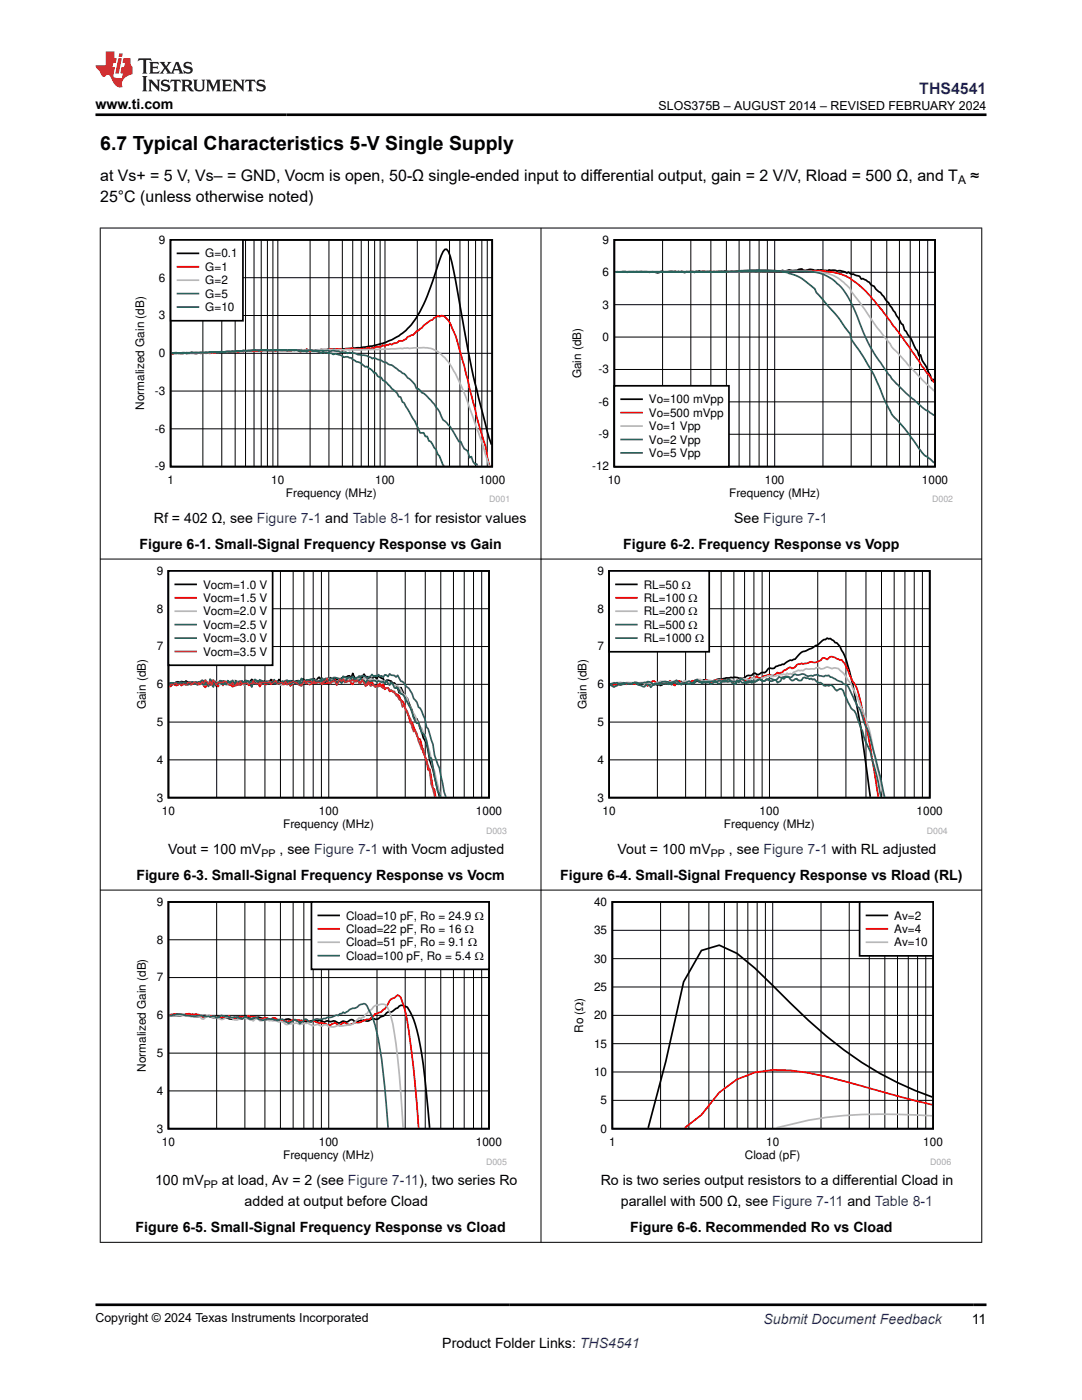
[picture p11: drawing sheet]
<svg xmlns="http://www.w3.org/2000/svg" width="216mm" height="279mm" viewBox="0 0 216 279" stroke-linecap="round" stroke-linejoin="round" font-family="sans-serif">
<defs><g id="words">
<text font-size="3.9" x="20" y="29.9">6.7 Typical Characteristics 5-V Single Supply</text>
<text font-size="3.2" fill="#00f" x="183.4" y="18.7">THS4541</text>
<g font-size="3.2">
<text x="20" y="40.3">25°C (unless otherwise noted)</text>
<text x="20" y="36.1">at Vs+ = 5 V, Vs– = GND, Vocm is open, 50-Ω single-ended input to differential output, gain = 2 V/V, Rload = 500 Ω, and T</text>
<text x="193.6" y="36.1">≈</text>
</g>
<g font-size="2.8">
<text x="19" y="21.8">www.ti.com</text>
<text x="27.8" y="109.6">Figure 6-1. Small-Signal Frequency Response vs Gain</text>
<text x="124.3" y="109.6">Figure 6-2. Frequency Response vs Vopp</text>
<text x="33.6" y="170.4">Vout = 100 mV</text>
<text x="55.8" y="170.4">, see Figure 7-1 with Vocm adjusted</text>
<text x="123.2" y="170.4">Vout = 100 mV</text>
<text x="145.4" y="170.4">, see Figure 7-1 with RL adjusted</text>
<text x="27.2" y="175.6">Figure 6-3. Small-Signal Frequency Response vs Vocm</text>
<text x="111.8" y="175.6">Figure 6-4. Small-Signal Frequency Response vs Rload (RL)</text>
<text x="31" y="236.5">100 mV</text>
<text x="44.3" y="236.5">at load, Av = 2 (see Figure 7-11), two series Ro</text>
<text x="119.9" y="236.5">Ro is two series output resistors to a differential Cload in</text>
<text x="27" y="245.9">Figure 6-5. Small-Signal Frequency Response vs Cload</text>
<text x="48.8" y="240.7">added at output before Cload</text>
<text x="123.9" y="240.7">parallel with 500 Ω, see Figure 7-11 and Table 8-1</text>
<text x="125.7" y="245.9">Figure 6-6. Recommended Ro vs Cload</text>
<text x="88.3" y="269">Product Folder Links: THS4541</text>
<text x="193.9" y="264.2">11</text>
</g>
<g font-size="2.8" fill="#fff">
<text x="29.1" y="104.4">. Rf = 402 Ω, see Figure 7-1 and Table 8-1 for resistor values</text>
<text x="144.9" y="104.4">. See Figure 7-1</text>
</g>
<text font-size="2.8" fill="#00f" x="152.4" y="264.2">Submit Document Feedback</text>
<g font-size="2.5">
<text x="131.4" y="21.9">SLOS375B – AUGUST 2014 – REVISED FEBRUARY 2024</text>
<text x="19" y="263.9">Copyright © 2024 Texas Instruments Incorporated</text>
</g>
<text font-size="2.4" x="191.2" y="36.7">A</text>
<g font-size="2.3">
<text x="31.7" y="48.7">9</text>
<text x="41" y="51.4">G=0.1</text>
<text x="120.2" y="48.7">9</text>
<text x="31.7" y="56.2">6</text>
<text x="41" y="54.1">G=1</text>
<text x="41" y="56.7">G=2</text>
<text x="41" y="59.4">G=5</text>
<text x="120.2" y="55.1">6</text>
<text x="31.7" y="63.7">3</text>
<text x="41" y="62.1">G=10</text>
<text x="120.2" y="61.6">3</text>
<text x="31.7" y="71.3">0</text>
<text x="120.2" y="68">0</text>
<text x="116" y="75.5" transform="rotate(-90 116 75.5)">Gain (dB)</text>
<text x="119.4" y="74.5">-3</text>
<text x="28.7" y="81.8" transform="rotate(-90 28.7 81.8)">Normalized Gain (dB)</text>
<text x="30.9" y="78.8">-3</text>
<text x="119.4" y="81">-6</text>
<text x="129.5" y="80.5">Vo=100 mVpp</text>
<text x="129.5" y="83.2">Vo=500 mVpp</text>
<text x="30.9" y="86.3">-6</text>
<text x="119.4" y="87.4">-9</text>
<text x="129.5" y="85.9">Vo=1 Vpp</text>
<text x="129.5" y="88.5">Vo=2 Vpp</text>
<text x="30.9" y="93.9">-9</text>
<text x="118.1" y="93.9">-12</text>
<text x="129.5" y="91.2">Vo=5 Vpp</text>
<text x="33.4" y="96.6">1</text>
<text x="54.1" y="96.6">10</text>
<text x="57" y="99.3">Frequency (MHz)</text>
<text x="74.9" y="96.6">100</text>
<text x="95.6" y="96.6">1000</text>
<text x="121.3" y="96.6">10</text>
<text x="145.5" y="99.3">Frequency (MHz)</text>
<text x="152.6" y="96.6">100</text>
<text x="184" y="96.6">1000</text>
<text x="31.3" y="114.7">9</text>
<text x="40.5" y="117.4">Vocm=1.0 V</text>
<text x="119.2" y="114.7">9</text>
<text x="128.4" y="117.5">RL=50 :</text>
<text x="31.3" y="122.3">8</text>
<text x="40.5" y="120.1">Vocm=1.5 V</text>
<text x="40.5" y="122.8">Vocm=2.0 V</text>
<text x="40.5" y="125.5">Vocm=2.5 V</text>
<text x="119.2" y="122.3">8</text>
<text x="128.4" y="120.1">RL=100</text>
<text x="128.4" y="122.8">RL=200</text>
<text x="128.4" y="125.5">RL=500</text>
<text x="137.4" y="120.1">:</text>
<text x="137.4" y="122.8">:</text>
<text x="137.4" y="125.5">:</text>
<text x="31.3" y="129.8">7</text>
<text x="40.5" y="128.2">Vocm=3.0 V</text>
<text x="40.5" y="130.8">Vocm=3.5 V</text>
<text x="119.2" y="129.8">7</text>
<text x="128.4" y="128.2">RL=1000 :</text>
<text x="31.3" y="137.3">6</text>
<text x="119.2" y="137.3">6</text>
<text x="29.1" y="141.6" transform="rotate(-90 29.1 141.6)">Gain (dB)</text>
<text x="117" y="141.6" transform="rotate(-90 117 141.6)">Gain (dB)</text>
<text x="31.3" y="144.9">5</text>
<text x="119.2" y="144.9">5</text>
<text x="31.3" y="152.4">4</text>
<text x="119.2" y="152.4">4</text>
<text x="31.3" y="160">3</text>
<text x="119.2" y="160">3</text>
<text x="32.3" y="162.6">10</text>
<text x="56.5" y="165.3">Frequency (MHz)</text>
<text x="63.6" y="162.6">100</text>
<text x="95" y="162.6">1000</text>
<text x="120.2" y="162.6">10</text>
<text x="144.5" y="165.3">Frequency (MHz)</text>
<text x="151.6" y="162.6">100</text>
<text x="182.9" y="162.6">1000</text>
<text x="31.3" y="180.8">9</text>
<text x="69" y="183.5">Cload=10 pF, Ro = 24.9</text>
<text x="94.7" y="183.5">:</text>
<text x="118.5" y="180.8">40</text>
<text x="178.4" y="183.5">Av=2</text>
<text x="31.3" y="188.3">8</text>
<text x="69" y="186.2">Cload=22 pF, Ro = 16</text>
<text x="69" y="188.9">Cload=51 pF, Ro = 9.1</text>
<text x="69" y="191.6">Cload=100 pF, Ro = 5.4</text>
<text x="92.8" y="186.2">:</text>
<text x="93.4" y="188.9">:</text>
<text x="94.7" y="191.6">:</text>
<text x="118.5" y="186.4">35</text>
<text x="178.4" y="186.2">Av=4</text>
<text x="178.4" y="188.9">Av=10</text>
<text x="31.3" y="195.9">7</text>
<text x="118.5" y="197.7">25</text>
<text x="118.5" y="192.1">30</text>
<text x="31.3" y="203.4">6</text>
<text x="118.5" y="203.4">20</text>
<text x="116.4" y="206.1" transform="rotate(-90 116.4 206.1)">Ro (:)</text>
<text x="118.5" y="209.1">15</text>
<text x="29.1" y="213.9" transform="rotate(-90 29.1 213.9)">Normalized Gain (dB)</text>
<text x="31.3" y="210.9">5</text>
<text x="118.5" y="214.7">10</text>
<text x="31.3" y="218.5">4</text>
<text x="119.8" y="220.4">5</text>
<text x="31.3" y="226">3</text>
<text x="119.8" y="226">0</text>
<text x="32.3" y="228.7">10</text>
<text x="56.5" y="231.4">Frequency (MHz)</text>
<text x="63.6" y="228.7">100</text>
<text x="95" y="228.7">1000</text>
<text x="121.5" y="228.7">1</text>
<text x="148.6" y="231.4">Cload (pF)</text>
<text x="152.9" y="228.7">10</text>
<text x="184.2" y="228.7">100</text>
</g>
<g font-size="2.1">
<text x="52.2" y="171">PP</text>
<text x="141.8" y="171">PP</text>
<text x="40.7" y="237">PP</text>
</g>
<g font-size="1.8" fill="#a8a8a8">
<text x="97.6" y="100.3">D001</text>
<text x="186" y="100.3">D002</text>
<text x="97" y="166.3">D003</text>
<text x="184.9" y="166.3">D004</text>
<text x="97" y="232.4">D005</text>
<text x="185.6" y="232.4">D006</text>
</g>
</g></defs>
<path d="M34 47.9h64.2v45.2h-64.2zM34.2 70.5l7.3-.1 8.4-.4 13.4-.1 5.7-.3a26.8 26.8 0 0 0 9.2-1.8 13.4 13.4 0 0 0 6.3-7.1l1.4-3.5 1.5-4.2a8.9 8.9 0 0 1 1.4-3.2l.3-.1a9.2 9.2 0 0 1 1.4 4.4l.4 1.7a257.3 257.3 0 0 0 6 28.9l1.1 4" fill="none" stroke="#000" stroke-width=".34"/>
<g fill="none" stroke="#000" stroke-width=".2">
<path d="M34 55.4h64.2M40.5 47.9v45.2M44.3 47.9v45.2M46.9 47.9v45.2M49 47.9v45.2M50.7 47.9v45.2M52.1 47.9v45.2M53.4 47.9v45.2M54.5 47.9v45.2M55.4 47.9v45.2M61.9 47.9v45.2M65.6 47.9v45.2"/>
<path d="M68.3 47.9v45.2M70.4 47.9v45.2M72.1 47.9v45.2M73.5 47.9v45.2M74.8 47.9v45.2M75.8 47.9v45.2M76.8 47.9v45.2M83.3 47.9v45.2M87 47.9v45.2M89.7 47.9v45.2M91.8 47.9v45.2M93.5 47.9v45.2"/>
<path d="M94.9 47.9v45.2M96.1 47.9v45.2M97.2 47.9v45.2M34 78h64.2M34 70.5h64.2M34 63h64.2M34 85.6h64.2"/>
</g>
<path d="M34.2 70.6l2.7-.1 2.1 .1 .7-.2 .3 .1 .4-.1 1.4 .1 2.1-.2h1.4l1.8-.2 .4 .1 1.7-.2 1.1 .1 1.4-.1 .4 .1a6 6 0 0 1 2.8-.1l.7-.1 2.5 .1 .3-.1a1.58 1.58 0 0 1 1.4 .3h.4l.3-.3 .4 .2 .3-.5 .4 .5 1-.3 1.1 .3 .4-.4 .3 .2 1.8-.3 .3 .2h.4l.3-.2 .4 .2 .3-.2 .4 .2 1-.2 .4 .2 .4-.3 .7 .3h.7l1-.3 .4 .3 .7-.4 .3 .2 .4-.2 .3 .1 .4-.3h1.1l.3-.3 .4 .2 .3-.3 .4 .1 .3-.3 .4 .2 .3-.3 .7-.1 .4-.3h.7l.7-.4 .3-.5 1.1-.3 .7-.8 .4-.1 1.4-1.3 2.5-1.7 .3 .2 .4-.2 .7 .2a6 6 0 0 1 1.7 3l.4 .7 1.7 6.2 2.5 10.1a84.7 84.7 0 0 1 2.6 9.8" fill="none" stroke="#f00" stroke-width=".34"/>
<path d="M34.2 70.5l6.6-.1 10.9-.5 13.1-.1h7.4l10.9-.4a5.7 5.7 0 0 1 5.7 2 34.6 34.6 0 0 1 5.3 11l2.1 5.9 1.4 4.7" fill="none" stroke="#b8b8b8" stroke-width=".34"/>
<path d="M34.2 70.5l.9-.1 2.1 .1 2.8-.2h3.6l7-.4h9.2a1.32 1.32 0 0 0 1.4 0l.4 .1 .7-.1 .3 .1 .4-.1 .7 .1 1.8-.1 .3 .3 .7-.2 1.1 .1 .3 .2 1.1-.1 .3 .3 .4-.2 1.1 .2 .7 .3 1.7 .2 .7 .3 .4 .3 .3-.2 2.5 .9 .4 .4a4.2 4.2 0 0 1 2.1 1.3l1 .6 .7 .8 .4 .2a4.3 4.3 0 0 1 1.4 2h.4l.7 .8 .3 .1a15.5 15.5 0 0 1 3.2 3.7l.7 1.6a8.3 8.3 0 0 1 2.8 3.7l.4 .7 .3-.1a2.47 2.47 0 0 0 1.5 2l.3 1.2 .4-.2 .3 1.1 .4 .4h.3l.2 .4" fill="none" stroke="#295c75" stroke-width=".34"/>
<path d="M34.2 70.5l.5-.1 1.5 .1 2.1-.2 .7 .1 3.5-.2 .7 .1 5-.2 .3-.2 .7 .1 3.6-.1h3.8l.7 .1 1.8-.1 .7 .2 .4-.2 .3 .2 .7 .1 .7-.3 .4 .2 1 .1 .8 .3 .3-.3 .4 .3 .3-.1 1.1 .1 .3 .2 .4-.1 1 .3 .7 .4 .7-.1 .8 .2 1 .8a2.37 2.37 0 0 1 1.8 1l.3-.1 1.1 .8 .3 .5h.4l.4 .7 .7 .2 .3 .6 .7 .5 1.1 1.2a3.6 3.6 0 0 1 1.4 1.6h.3l.4 1 .3 .2 2.2 3.6 1 2.4h.7l.4 .7h.3l.4 .9 .3 .1 .7 1.3 .4 .3 1.4 3.2 .3 .1" fill="none" stroke="#286b48" stroke-width=".34"/>
<path d="M34 47.9h14.5v16.1h-14.5z" fill-rule="evenodd" fill="#fff"/>
<path d="M34 47.9h14.5v16.1h-14.5zM35.4 50.6h4.2" fill="none" stroke="#000" stroke-width=".34"/>
<path d="M35.4 53.2h4.2" fill="none" stroke="#f00" stroke-width=".34"/>
<path d="M35.4 55.9h4.2" fill="none" stroke="#b8b8b8" stroke-width=".34"/>
<path d="M35.4 58.6h4.2" fill="none" stroke="#295c75" stroke-width=".34"/>
<path d="M35.4 61.3h4.2" fill="none" stroke="#286b48" stroke-width=".34"/>
<path d="M113.7 46.9h76.5v53.4h-76.5z" fill-rule="evenodd" fill="#fff"/>
<path d="M122.6 47.9h64v45.2h-64zM122.7 54.3h7.9a1.07 1.07 0 0 0 1.3-.1l.3-.1 .3 .2 2.2-.1 .4 .1 .9-.2 .7 .3 .3-.2h1.3l.3 .2 .3-.3 .3 .1 .3-.1 .4 .1 1.9-.1 .3 .2 2.2-.1 .4-.1 1.9 .2 .3-.1 1-.1 .3 .2 .6-.2 1 .2 .6-.2 .3 .2a1.27 1.27 0 0 1 1.3-.1l2.6-.2 .9 .1 .7-.1 .3 .1h.3a1.32 1.32 0 0 1 1.3-.1h1a.96 .96 0 0 1 1.2-.1l1.6-.1a1.41 1.41 0 0 0 1.3 .1l1.9 .1 .4-.1h.9a1.43 1.43 0 0 0 1.3 .1l1.3 .5 .3-.2 .6 .5 .4-.1 .3 .2a1.49 1.49 0 0 1 1.3 .8l.3-.1 .6 .3 .7 .4 .3 .5 .6 .3a2.71 2.71 0 0 0 1.3 1.3l2.9 3.9 1.3 2.3 .3 .2 .3 1.1 .3 .2 .3 .7a4.7 4.7 0 0 1 1.3 2.2l.7 1 .3 1 .3-.2 .3 1.1 1 1.6 .6 1.3 .3 1.2 .4-.3 .1 .5" fill="none" stroke="#000" stroke-width=".34"/>
<g fill="none" stroke="#000" stroke-width=".2">
<path d="M122.6 54.3h64M132.2 47.9v45.2M137.8 47.9v45.2M141.8 47.9v45.2M144.9 47.9v45.2M147.5 47.9v45.2M149.6 47.9v45.2M151.5 47.9v45.2M153.1 47.9v45.2M154.6 47.9v45.2M164.2 47.9v45.2M169.8 47.9v45.2"/>
<path d="M173.8 47.9v45.2M176.9 47.9v45.2M179.5 47.9v45.2M181.6 47.9v45.2M183.5 47.9v45.2M185.1 47.9v45.2M122.6 73.7h64M122.6 67.3h64M122.6 60.8h64M122.6 86.7h64M122.6 80.2h64"/>
</g>
<path d="M122.7 54.3l28.3-.1 10.9-.2a16 16 0 0 1 7.4 1.4 23.3 23.3 0 0 1 6.4 6.2l4.2 5.4 3.5 5 .6 1.2 2.4 3.1" fill="none" stroke="#f00" stroke-width=".34"/>
<path d="M122.7 54.3l37.3-.2a13.8 13.8 0 0 1 7.1 1.3l.6 .4a9 9 0 0 1 2.6 2.9l1.9 2.5a60.3 60.3 0 0 0 5.4 7.4l.3 .6 3.2 3.6 2.9 3 2.4 2.2" fill="none" stroke="#b8b8b8" stroke-width=".34"/>
<path d="M122.7 54.3l35.7-.1a12.3 12.3 0 0 1 7.4 1.3l.3 .2a13.2 13.2 0 0 1 4.5 6.3l.3 .8a39.3 39.3 0 0 0 8 13.8l5.1 4.7 2.4 1.6" fill="none" stroke="#295c75" stroke-width=".34"/>
<path d="M122.7 54.2h21l8.6-.3a14.8 14.8 0 0 1 8 1.9l1.3 1.1a3.1 3.1 0 0 1 1.3 1.5l1 1a58.8 58.8 0 0 1 5.7 7.2 6.6 6.6 0 0 0 1.6 3 45.7 45.7 0 0 1 5.5 10.6l.3 .6a14.1 14.1 0 0 0 3.2 4.3l2.5 3.4a7.3 7.3 0 0 0 2.9 3.1l.8 .8" fill="none" stroke="#286b48" stroke-width=".34"/>
<path d="M122.6 77h22.9v16.1h-22.9z" fill-rule="evenodd" fill="#fff"/>
<path d="M122.6 77h22.9v16.1h-22.9zM124 79.7h4.1" fill="none" stroke="#000" stroke-width=".34"/>
<path d="M124 82.4h4.1" fill="none" stroke="#f00" stroke-width=".34"/>
<path d="M124 85h4.1" fill="none" stroke="#b8b8b8" stroke-width=".34"/>
<path d="M124 87.7h4.1" fill="none" stroke="#295c75" stroke-width=".34"/>
<path d="M124 90.4h4.1" fill="none" stroke="#286b48" stroke-width=".34"/>
<path d="M26.8 113h74.4v53.4h-74.4z" fill-rule="evenodd" fill="#fff"/>
<path d="M33.6 113.9h64v45.3h-64zM33.8 136.6h.1l.3-.3 .7 .2 .3-.4 .6 .1 .4-.2 .6 .2 .3-.3 .3 .3 1-.1 .3 .2 .3-.2 .4 .2h.9l.3-.3 .4 .7 .3-.5 .6 .3 .3-.7 .4 .9 .3-.7 .3 1 .3-.7 .7-.1 .3-.3 .9 .5 .4-.3 .6 .5 .6-.8 .4 .5 .3-.2 .3 .6 .3-.5h.3l.4-.4 .3 .1 .3 .4 .6-.7 .7 .6 .3-.4 .3 .5 .3-.4 .4-.1 .3 .3a1.29 1.29 0 0 1 1.3-.1l.3-.4 .6 .8 .3-.2h.4l.3-.6 .3 .7 .3 .2 .3-.1a1.39 1.39 0 0 1 1.3-.4l.3-.1 .4 .2 .6-.2 .6 .1 .7-.5 .6 .7 .3-.5 .4 .1 .9-.4 .3 .8 .4-.8 .3-.3 .6 .6 .3 .1 .4 .5 .3-.9 .3 .5 .3-.7 .3 .3 .7 .1 .3-.3 .3 .6a1.65 1.65 0 0 1 1.6-.8l.7-.2 .3 .4 .3-.9 .3 .8 .6 .1 .4-.2 .3-.1 .3 .3 .3-.8 .4 .6 .3-.1 .3 .4 .3-.1 .3 .2 .7-.5 .3 .6 .3-.9 .3 .5 .7 .2 .3 .8 .3-.4a1.23 1.23 0 0 1 1.3 .6l.3-.1 .7 1.1 .3 .9 .3-1.1 .6 1.4 .7 .7 .9 2.4 .3 1.5 .4 .2h.3l1.3 3.8 .6 1.1a19.6 19.6 0 0 0 1.3 5.3l1.3 5.4" fill="none" stroke="#000" stroke-width=".34"/>
<g fill="none" stroke="#000" stroke-width=".2">
<path d="M43.2 113.9v45.3M48.9 113.9v45.3M52.9 113.9v45.3M56 113.9v45.3M58.5 113.9v45.3M60.6 113.9v45.3M62.5 113.9v45.3M64.1 113.9v45.3M65.6 113.9v45.3M75.2 113.9v45.3M80.9 113.9v45.3M84.9 113.9v45.3"/>
<path d="M88 113.9v45.3M90.5 113.9v45.3M92.6 113.9v45.3M94.5 113.9v45.3M96.1 113.9v45.3M33.6 136.6h64M33.6 129h64M33.6 121.5h64M33.6 151.6h64M33.6 144.1h64"/>
</g>
<path d="M33.8 136.8l.1 .2 .7-.5 .6 .3 .6-.5 .4 .5 .3-.2 1.3-.1 .3 .2 .9-.3 .4 .3 .6-.1 .3-.6 .3 .8 .4 .4 .6-.7 .6 .3 .4-.8 .3 .1 .6 .9 .7-.8 .3 .6 .3-.5 .3-.1 1.3 .8 .3-.1 .3-.7 .4 .5 .3-.4 .3 .4 .3-.4 .3 .4 .4-.6 .3-.2 .3 .9 .3-.2 .3 .4 .4-.9 .3-.3 .3 .4 .3 .1 .3 .7 .4-.6 .3 .1 .3-.1 .3 .2 .7-.6 .3 .6 .3-.8 .3 .5h.3l.4 .2 .3-.4 .3 .5 1-.1 .3-.3 .3 .1 .3 .6 .3-.2a.81 .81 0 0 1 1.3-.3l.3-.1 .4 .4 .6-.9 .3 .6 .3-.4 .4 .7 .6-.4h.6l.7-.4 .3 .2 .3-.1a.9 .9 0 0 0 1.3 .2l.3-.1 .3-.4 .4 .4 .3-.4 .3 .4 .3 .1 .3-.5 .4 .3 .3-.3 .3-.1 .3 .5 .7-.4 .3 .6 .3 .3 .3-1 .3 .5 .3-.5 .4 .5 .3 .1 .3-.6 .3 .4 .4 .2 .3 .5 .3-.5 .3 .2 .3-.4 .4 .8 .3 .3 .9-.7 .3 .7 .4-.6 .3 1.1 .3-.3h.3l.3 .7 .4-.2 .6 .5a1.74 1.74 0 0 1 1.3 1.4l.3 .3 .3 .5 1 2.5 .3 1.4 .3-.3 1 2.7 .3 .7h.3a14.9 14.9 0 0 0 1.3 4.3l.3 1.9 .4-.2 .6 3.8 .3 .3 .2 1.4" fill="none" stroke="#f00" stroke-width=".34"/>
<path d="M33.8 136.6l.4-.1a1.33 1.33 0 0 1 1.3 .1l.3-.3a1.34 1.34 0 0 0 1.3 0l.3 .2 .4-.2 .3 .1 .3-.1 .3 .1 .3-.3 .4 .2a1.52 1.52 0 0 1 1.2 .4l1.3-.6 .3 .7 .4-.1 .6-.7 .6 .7 .4-.8 .6 .5 .3-.3 .3 .6 .4-.4 .6 .2 .3-.7 .3 .6 .4-.5 .3 .5 .3-.2 .3 .1 .3 .4 .7-.8 .3 .6 .6-.4 .4 .2 .3-.4 .9 .4a1.13 1.13 0 0 0 1.3-.4l1 .3 .9-.1 .4 .5 .3-.5 .3 .6 .3-.4 .3 .1a.93 .93 0 0 1 1.3 .2l.3-.5 .4 .3a1.49 1.49 0 0 1 1.2-.3l.4-.3 .3 .5 .3-.2h.6l.4 .3 .3-.4 .6-.3 .3 .5 .4-.4 .3 .5a1.9 1.9 0 0 1 1.9-.8l.3 .6 .3-.5 .7 .6 .9-.6h.4l.3-.2 .3 .1 .3-.2 .7 .7 .3-.1 .3-.4 .3 .6 .6-.6 .7 .4 .3-.1 .3-.5 .7 .2 .3 .3 .3-.4 .3 .1 .4 .4a1.19 1.19 0 0 1 1.2 .1l.3-.2 .4 .2 .6-.1 .3 .4 .3-.1 .4 .3 .9 .3a1.92 1.92 0 0 1 1.3 1.6l.6 .4 .4 .6 .3 1.4 .3 .2 .3 1.1 .7 .8 .3 1a17.8 17.8 0 0 1 2.6 6.2l.6 3.1 .3 .7 1.2 5.1" fill="none" stroke="#b8b8b8" stroke-width=".34"/>
<path d="M33.8 136.6l.4-.3 .7 .1 .3-.3 .3 .2 .7-.2 .3 .2 .6-.1 .3 .2 .7-.2h1.3a1.18 1.18 0 0 1 1.2 .5l.4-.2a.96 .96 0 0 0 1.2-.2h.4l.3-.4 .6 .6 .3-.7 .4 .1 .3 .7 .3-.2 .3 .2 .3-.7 .4 .2 .3-.1 .3 .4 .3-.1 .7 .2 .3-.5 .6-.1 .3 .4 .4-.4 .6 .1 .3 .2 .3-.3 .4 .3 .3-.6 .3 .4 .3-.1 .3 .3 .4-.1 .3 .4 .3-.4 .3-.1 .3 .3a1.36 1.36 0 0 0 1.3-.7l.3 .7 .4-.3 .3 .4 .3-.1 .3-.3 1-.3 .3 .2 .3-.1 .3 .2h.7l.3 .5 .3-.7 .3 .4 .4-.8 .3 .5 .3 .2 .3-.4h.3l1-.2 .6 .5a1.34 1.34 0 0 0 1.3-.7l.3 .4 .4-.3 .6 .4a2.02 2.02 0 0 1 2.6-.2l.3-.6 .6 .2 1 .1 .3-.3 .3 .6 1-.7 .3 .2 .3-.3 .7 .3 .3 .3 .3-.4h.3l.3-.4 .4 .4 .3-.2 .3 .2 .3-.4 .3 .4 .3-.1 .4 .3 .3-.5h.3l.3 .3 .3-.5 .4 .2 .6 .1 .3 .3 .4-.3 .6 1.2h.3l.6 .9a2.84 2.84 0 0 1 1.3 1.5l.3 1 .7 .8 .3 .9 .3 .2 1 2.2 .3 1.6 .3 .3 1 3.1a14.3 14.3 0 0 0 1.3 4.7l.9 4.9 .4 .9" fill="none" stroke="#295c75" stroke-width=".34"/>
<path d="M33.8 136.4l.1-.1 .3 .4 .4-.3 .3 .1 .3-.2 .3 .2a1.14 1.14 0 0 1 1.3 0l.3-.1 .3 .3 .7-.4 1.3 .3 .3-.5 .6-.4 .3 .2 .4 .5 .3-.3 .3 .9 .3-1.5 .7 1.6 .3-1 .3 .5 .6-.6 .4 .6 .3-.5 .3 .1 .3 .4 .3-.8 .4 .5 .3-.1 .3-.4 .3 .9 .3-.7 .7 .7 .6-.7 .7 .5 .3-.6 .3 .1 .6 1.1 .4-1.3 .3 .6 .3 .2 .6-1 .4 .4h.3a.87 .87 0 0 0 1.3 .2l.3 .1 .3-.2 .3 .3h.3l.4-.5 .3 .6 .3-.1 .3-.5 .3 .7a.76 .76 0 0 1 1.3 0l.7-.6 .3 .5 .3-.5 .3 .4h.3l.7-.3 .3 .2 .3-.1 .3-.4 .4 .4h.3l.6-.5 .7 .6 .3-.3 .6-.1 .3 .2 .4-.4 .3 .3 .3-.2 .6 .3 .4-.5 .6 .7 .3-.3 .3-.1 .4 .5 .3-.7 .3 .5 .6-.9 .4-.2 .6 .7 .3-.2 .6 .3 .7-.5 .3 .6 .3-.2 .4 .5 .3-.6 .3 .3 .3-.1a.96 .96 0 0 1 1.3 .2l.3-.2 .6 .2 .4-.1 .3 .4 .3-.6 .3 .7 .3 .2 .4-.6 .6 1.2 .7-.1 .3 .9 .3 .4 .3 .1a19.6 19.6 0 0 1 2.6 5.4l.3 .4 .3-.2 .6 2.1 .4 .1 .3 .5 .3 .9 .7 3.6 .3-.1 1.2 6.6 .4 .5 .2 .6" fill="none" stroke="#286b48" stroke-width=".34"/>
<path d="M33.8 136.6h.4a1.27 1.27 0 0 1 1.3 0l1.3-.1 .3 .2 .3-.4 .4-.1 .6 .3 .3-.3 .7 .2 .3-.2 .3 .2 .3-.2 .3 .1 .4-.6 .6 .9 .3-.7 .3 .8 .4-1 .6 1 .3-.5 .7-.1 .3 .2 .3-.4 1 .7 .3-.1 .3-.3 .3 .6 .3 .1 .4-.6 .3 .4 .3-.7 .3 .5h.3l.7-.2 .3 .3 .6-.1 .4-.6 .3 .5h.6l.3-.3 .4 .3 .6-.3 .6 .2 .4-.3 .3 .4 .9-.5 .4 .6 .9-.3 .3 .4 .4-.6 .3 .7 .6-.5 .7-.2 .3 .3 .3-.1 .3 .4 .7 .3 .6-1.1 .3 .5 .3-.3h.4h.3l.3 .5 .3-.6 .3 .4 .4-.2h.3l.6 .5 .3-.7h.4l.3-.5 .3 .8 .3 .3 .7-.6 .3 .1 .3 .8 .6-1.2 .4 .3 .3-.4 .3 .7 .3-.3h1l.3-.3 .3 .5 .6-.4 .4 .7 .3-.1 .3-.7 .7 1.4 .6-1 .3 .9 .7-.3 .3 .4 .3-.1 .3 .1 .3-.2 .7 .6 .9-.1 .3 .4h.4l.3 .4 .3-.1 .3 .8 .4 .2 .3 .6 .3 .2 .3 1.3 .3-.3 .7 1.2 .6 1.5 .6 2.5 .4-.2 .3 .6 .3 1.5 .6 1.7 .4-.2 .3 1.4a20.8 20.8 0 0 1 1.3 5.7l.7 2.5" fill="none" stroke="#9d3939" stroke-width=".34"/>
<path d="M33.6 113.9h20.8v18.9h-20.8z" fill-rule="evenodd" fill="#fff"/>
<path d="M33.6 113.9h20.8v18.9h-20.8zM35 116.6h4.1" fill="none" stroke="#000" stroke-width=".34"/>
<path d="M35 119.3h4.1" fill="none" stroke="#f00" stroke-width=".34"/>
<path d="M35 122h4.1" fill="none" stroke="#b8b8b8" stroke-width=".34"/>
<path d="M35 124.7h4.1" fill="none" stroke="#295c75" stroke-width=".34"/>
<path d="M35 127.3h4.1" fill="none" stroke="#286b48" stroke-width=".34"/>
<path d="M35 130h4.1" fill="none" stroke="#9d3939" stroke-width=".34"/>
<path d="M114.8 113h74.3v53.4h-74.3z" fill-rule="evenodd" fill="#fff"/>
<path d="M121.5 113.9h64v45.3h-64zM121.7 136.6l1.1-.1 1 .1 1.3-.3 1.9 .1 .6 .1 1.3-.1a1.62 1.62 0 0 1 1.6 .2l.6 .1a.92 .92 0 0 0 1.3-.4l.7-.1a3.8 3.8 0 0 0 2.5 0l.3-.2a3.3 3.3 0 0 0 2.3 .3l.3-.3 .6-.1a1.34 1.34 0 0 0 1.3-.2l.7 .2a1.06 1.06 0 0 0 1.2 0h.4a1.18 1.18 0 0 1 1.2-.3l1-.3h.6a5.2 5.2 0 0 1 2.6 .1h.3a1.17 1.17 0 0 1 1.3-.6l1-.5a.75 .75 0 0 0 1.2-.1 .99 .99 0 0 0 1.3-.7l.3-.2a.96 .96 0 0 0 1.3-.3l1.3-.4h.3l.3-.3a1.64 1.64 0 0 1 1.3-.5l.7-.2 .6-.8a2.15 2.15 0 0 1 1.6-.9l2.2-1.1 .4-.4a1.78 1.78 0 0 1 1.2-.8l.3-.3 .4 .2 .3-.1 .6 .4 .3 .5h.4a12.6 12.6 0 0 1 2.5 5.7l.3 1.4a200.1 200.1 0 0 1 3.6 21.5l.3 2.1" fill="none" stroke="#000" stroke-width=".34"/>
<g fill="none" stroke="#000" stroke-width=".2">
<path d="M131.2 113.9v45.3M136.8 113.9v45.3M140.8 113.9v45.3M143.9 113.9v45.3M146.4 113.9v45.3M148.6 113.9v45.3M150.4 113.9v45.3M152.1 113.9v45.3M153.5 113.9v45.3M163.2 113.9v45.3M168.8 113.9v45.3M172.8 113.9v45.3"/>
<path d="M175.9 113.9v45.3M178.4 113.9v45.3M180.6 113.9v45.3M182.4 113.9v45.3M184.1 113.9v45.3M121.5 136.6h64M121.5 129h64M121.5 121.5h64M121.5 151.6h64M121.5 144.1h64"/>
</g>
<path d="M121.7 136.6h1.8l.6-.2 .3 .2 1.9-.1 1.6-.1 .4-.2 .6 .4 .3 .3 1-1h.3l1 .8 .6-.5a1.08 1.08 0 0 0 1.6-.3l1 .9 .3-.6 .6-.3a.88 .88 0 0 0 1.3 .3l.3 .1 1-.4h.3a.74 .74 0 0 1 1.3 .1l.3 .1 1-.4 .6 .4h.3a1.63 1.63 0 0 1 1.6-.3 1.88 1.88 0 0 1 1.6 .1l1 .2 .6-.1 .3-.3 .4 .1 .3-.3 .3 .2 .3-.2 .3 .3 1-.5 .3 .1 .7-.1 .3-.4 .3 .3 .6 .1 .4-.3 .6-.2a1.04 1.04 0 0 1 1.3 .1l.9-.7 .3 .2 .7-.2 .3-.4 1.3-.7 .3 .3 .3-.1 1-.8 1.9-.2a1.21 1.21 0 0 1 1.3-.1l1.3-.4 .3-.4 .3-.1 .6 .3a1.18 1.18 0 0 1 2-.1l.6 .2h.3l.7 .8 1.6 3.5a5.5 5.5 0 0 1 1.2 3l.4 1.2a178.3 178.3 0 0 1 3.4 18.8" fill="none" stroke="#f00" stroke-width=".34"/>
<path d="M121.7 136.5l.8-.3h1.3l3.5 .1a1.44 1.44 0 0 1 1.6 .3 .91 .91 0 0 1 1.3 0l.6-.2 .3-.2h.4a.95 .95 0 0 1 1.2 .1l.4 .1a1.57 1.57 0 0 1 1.9-.1 1.12 1.12 0 0 0 1.6-.5l.3 .2a1.3 1.3 0 0 0 1.9-.1l.3-.3h.7a1.53 1.53 0 0 0 1.6 .1l.3 .1a2.03 2.03 0 0 0 1.9-.1 4.9 4.9 0 0 0 2.6 .1 1.08 1.08 0 0 0 1.3-.1l.9-.2h.3a.79 .79 0 0 0 1.3-.2l.7 .1 .3 .3 2.2-.8 .3 .1 .4-.2 .3 .2 2.2-.5 .3 .2 .4-.4 .3 .3 .3-.2 .3 .2 .3-.4 1-.4h1a1.07 1.07 0 0 1 1.2-.3h1a.85 .85 0 0 1 1.3 0l.6-.1a1.14 1.14 0 0 1 1.6 .1l.3-.2a1.77 1.77 0 0 1 1.6 .7l.3 .3a17.5 17.5 0 0 1 3.2 5.8 43.3 43.3 0 0 1 3.2 11.4l1.6 7.5" fill="none" stroke="#b8b8b8" stroke-width=".34"/>
<path d="M121.7 136.5l.8-.2h.6l.4 .1 .9-.1a3.8 3.8 0 0 0 2.6-.1l.6 .2 1.3-.2a.95 .95 0 0 1 1.3 .2l.3 .3 .3-.2 .3 .1 .4-.3h.3a1.76 1.76 0 0 1 1.9-.1h1a.94 .94 0 0 0 1.2 .2l.4-.1 .3 .2 .9-.6 .7 .4 .6-.6 .3 .1a1.16 1.16 0 0 0 1.3 .2l1.9-.1 .4 .3 .3-.2a.86 .86 0 0 1 1.3 .1l2.2-.2 .3 .2 .3-.3 .7 .1 .3 .4h.3l1-.4h.6a.97 .97 0 0 0 1.3-.3h.3a.77 .77 0 0 0 1.3 0 1.43 1.43 0 0 1 1.6 .1h.3l.6-.6 .7 .1 .3 .3a.91 .91 0 0 1 1.3-.3l1-.7a1.15 1.15 0 0 0 1.2 0h.4a2.93 2.93 0 0 0 2.5 .2l.3-.1 .4 .3 .9 .1 .3-.2h.7l.3 .3 2.2 .9 .3 .4a2.29 2.29 0 0 1 1.6 1.9l1.3 2.7 .3 .3 1.3 3.6a9.3 9.3 0 0 1 1.3 3.8l1.6 6.1 .9 4.2" fill="none" stroke="#295c75" stroke-width=".34"/>
<path d="M121.7 136.7l.8 .4 1-.6 .3 .2 1.3-.3 .9 .1 .7-.3 .6 .5 1.3 .4 .3-.4h.6l.4 .5 .3-.4 .6-.4h.3l.4 .3 .6-.1a1.3 1.3 0 0 1 1.3 0l.3-.2 .3 .3 .3-.6 .7-.3 .9 .9a.94 .94 0 0 1 1.3-.2l1.3-.1 .6-.8 1 .8 .3-.2 .7 .1 .3-.2 .3 .4h.3l.7-.7 .6 .6 .3 .1a1.73 1.73 0 0 1 1.6-.8l.3-.1 .7 .8 .6 .1 .3-.6 .4 .3 .3-.8 .6 .3 .3 .7 1-.4 .3 .3 .3-.3a1.35 1.35 0 0 0 1.3-.5l.3 .3 .7 .1 .3-.3 .3 .1a.94 .94 0 0 0 1.3 0h.3l.3 .6 .7-.4 .3-.7 1-.2 .3 .1 .6 .7 1-.4 .3 .4h.6l.4-.5 .3-.1 .9 .3 .4-.1 .3 .2 .3-.1a1.12 1.12 0 0 0 1.3 .7l.6 .6 .3 .1 .3-.2 .4 .2 .3-.2 .3 .1 1 1.1 .6-.4h.3l.3 .3 1.6 3.6a2.51 2.51 0 0 1 1.3 2.1l.7 1.9 .3 .4a15.3 15.3 0 0 0 1.6 4.3l1.3 4.8 .8 4.1" fill="none" stroke="#286b48" stroke-width=".34"/>
<path d="M121.5 113.9h20v16.2h-20z" fill-rule="evenodd" fill="#fff"/>
<path d="M121.5 113.9h20v16.2h-20zM122.9 116.6h4.2" fill="none" stroke="#000" stroke-width=".34"/>
<path d="M122.9 119.3h4.2" fill="none" stroke="#f00" stroke-width=".34"/>
<path d="M122.9 122h4.2" fill="none" stroke="#b8b8b8" stroke-width=".34"/>
<path d="M122.9 124.7h4.2" fill="none" stroke="#295c75" stroke-width=".34"/>
<path d="M122.9 127.3h4.2" fill="none" stroke="#286b48" stroke-width=".34"/>
<path d="M26.8 179.1h74.4v53.3h-74.4z" fill-rule="evenodd" fill="#fff"/>
<path d="M33.6 180h64v45.3h-64zM33.8 202.7l1.7 .1a7.7 7.7 0 0 1 3.2 .1h.7a3.9 3.9 0 0 1 2.8 .1l.7 .2a.9 .9 0 0 1 1.3 0h1.2a1.83 1.83 0 0 0 1.6 0l.4-.1a1.57 1.57 0 0 1 1.6 .1l.3-.2 .6 .2a1.73 1.73 0 0 0 1.6-.2l1 .3a1.13 1.13 0 0 1 1.3 .3h.3l.6-.3a4.2 4.2 0 0 0 2.9 .1l.6 .2 2.3 .1a2.88 2.88 0 0 0 1.9 0h.6l.4 .1 .3-.2 .6 .2 .3 .2a.93 .93 0 0 1 1.3-.1 1.28 1.28 0 0 1 1.6 .3l.3-.1a.89 .89 0 0 1 1.3-.1l.3-.1a.74 .74 0 0 1 1.3-.1l.3 .1 1.6-.3a.93 .93 0 0 0 1.3-.1l.6-.2a.88 .88 0 0 0 1.3-.3 1.86 1.86 0 0 0 1.3-.8l.3-.2a1.1 1.1 0 0 0 1.3-.5l.6-.3 .4-.4a1.07 1.07 0 0 1 1.2 .1l.4 .1a17.9 17.9 0 0 1 2.5 7.5l1 6.7 .9 9.9" fill="none" stroke="#000" stroke-width=".34"/>
<g fill="none" stroke="#000" stroke-width=".2">
<path d="M33.6 195.1h64M33.6 187.6h64M43.2 180v45.3M48.9 180v45.3M52.9 180v45.3M56 180v45.3M58.5 180v45.3M60.6 180v45.3M62.5 180v45.3M64.1 180v45.3M65.6 180v45.3M75.2 180v45.3"/>
<path d="M80.9 180v45.3M84.9 180v45.3M88 180v45.3M90.5 180v45.3M92.6 180v45.3M94.5 180v45.3M96.1 180v45.3M33.6 217.7h64M33.6 210.2h64M33.6 202.6h64"/>
</g>
<path d="M33.8 202.6a6.3 6.3 0 0 1 3-.1l1-.2 .3 .2 .9-.1 .7 .1 .9 .6 .4-.3 .9-.1a5.4 5.4 0 0 0 2.6 .2l.3 .2 1-.4 .3 .4 .3 .2 1-.3 .3 .1 .3-.3 .6 .3 1-.4 .3 .2h1l.6 .3a.91 .91 0 0 0 1.3 0h.6l.4 .3a1.1 1.1 0 0 1 1.6 0l.9 .1 .3 .2 .4-.1 .3 .2h.6a1.2 1.2 0 0 1 1.3-.2l.3-.1 1 .1 .6-.2 1 .4a1.44 1.44 0 0 1 1.6 .4l.3-.2 1.9 .5 1-.5 .9 .6 .7-.6 .3-.1a1.31 1.31 0 0 0 1.9 .1l1.3-.1 1.3-.6 .3 .1 .3-.2 1-1 .9-.3 1-.6 .6-1a1.46 1.46 0 0 1 1.3-1.2l.6-.6 .4 .1 .3 .4 .3 1a30.5 30.5 0 0 1 1.6 8.2l.6 5.1 1 11.7" fill="none" stroke="#f00" stroke-width=".34"/>
<path d="M33.8 202.7l.8 .1 1.9-.2 .9 .2a5.5 5.5 0 0 1 2.6 .2l.3 .4h.3l.7-.6 .3-.1a1.46 1.46 0 0 0 1.6 .3l.3 .2a1.25 1.25 0 0 0 1.6-.1h.3a1.55 1.55 0 0 1 1.3 .4l.7 .1a2.64 2.64 0 0 1 2.5 0l.7 .1 .3-.3h.6a.76 .76 0 0 0 1.3 0l1 .3 .3-.1 1.6 .4a1.12 1.12 0 0 1 1.3 .4l.3 .1 1.2-.2a1.13 1.13 0 0 1 1.3 .2l.3-.2 .4 .1 .3-.2 .6-.1 1 .7 .3-.2a.91 .91 0 0 1 1.3 .1l.3 .1a.82 .82 0 0 1 1.3 .1h1.3a1.07 1.07 0 0 1 1.3-.1l1.2-.3a1.61 1.61 0 0 0 1.6-.8l.7-.6 .3 .2 .3-.3h.3l.4-.6 .3-.2 .3-.4 .6-.4a1.29 1.29 0 0 1 1.3-.8l1-.2 .6 .2a13.1 13.1 0 0 1 1.6 5.7l1 7.9 .7 10.9" fill="none" stroke="#b8b8b8" stroke-width=".34"/>
<path d="M33.8 202.6l.1 .1a6.8 6.8 0 0 1 3.5 0l1 .1 1-.1a1.16 1.16 0 0 1 1.2 .2l1-.1 .3 .2a.95 .95 0 0 1 1.3 .1l1-.5 .6 .2a4.9 4.9 0 0 0 2.6 .2l.9 .4 .7-.5 .3 .1a.78 .78 0 0 0 1.3 .1h.6l.6 .4a1.49 1.49 0 0 0 1.6-.2l1 .1 1 .3a1.14 1.14 0 0 1 1.6 .2l.6 .4 1.3-.8 .6 .3 .3 .5 .7-.4 .3-.5h.3l1 .6 .3-.3a1.15 1.15 0 0 1 1.3-.2l1.3-.2 .3-.3h.9l1-.4 .3 .1 .3-.4h.4l.3-.3 .3 .2 .6-.4a2.35 2.35 0 0 1 1.6-.7l.3-.2a1.49 1.49 0 0 1 1.7-.5 17.9 17.9 0 0 1 2.5 7.1l1 6.7 .9 10.9" fill="none" stroke="#295c75" stroke-width=".34"/>
<path d="M62.1 180h35.5v13.5h-35.5z" fill-rule="evenodd" fill="#fff"/>
<path d="M62.1 180h35.5v13.5h-35.5zM63.5 182.7h4.2" fill="none" stroke="#000" stroke-width=".34"/>
<path d="M63.5 185.4h4.2" fill="none" stroke="#f00" stroke-width=".34"/>
<path d="M63.5 188h4.2" fill="none" stroke="#b8b8b8" stroke-width=".34"/>
<path d="M63.5 190.7h4.2" fill="none" stroke="#295c75" stroke-width=".34"/>
<path d="M114.1 179.1h75.7v53.3h-75.7z" fill-rule="evenodd" fill="#fff"/>
<path d="M122.2 180h64v45.3h-64zM186 218.9a68 68 0 0 1-24.7-15.3l-10.7-10.4-3.5-2.9-3.6-1.7-3.5 1.1-3.6 6.2-3.5 15.9-3.6 13.3" fill="none" stroke="#000" stroke-width=".34"/>
<g fill="none" stroke="#000" stroke-width=".2">
<path d="M122.2 197h64M122.2 191.3h64M122.2 185.7h64M131.8 180v45.3M137.5 180v45.3M141.4 180v45.3M144.5 180v45.3M147.1 180v45.3M149.2 180v45.3M151.1 180v45.3M152.7 180v45.3M154.2 180v45.3"/>
<path d="M163.8 180v45.3M169.5 180v45.3M173.5 180v45.3M176.6 180v45.3M179.1 180v45.3M181.2 180v45.3M183.1 180v45.3M184.7 180v45.3M122.2 219.6h64M122.2 213.9h64M122.2 208.3h64M122.2 202.6h64"/>
</g>
<path d="M186 220.5l-10.5-2.8a169.2 169.2 0 0 0-14.2-3.6l-3.6-.5a17 17 0 0 0-14.2 4.4l-3.5 4.5-3.4 2.6" fill="none" stroke="#f00" stroke-width=".34"/>
<path d="M186 222.7a107.2 107.2 0 0 0-24.7 .9l-6.4 1.5" fill="none" stroke="#b8b8b8" stroke-width=".34"/>
<path d="M171.5 180h14.7v10.8h-14.7z" fill-rule="evenodd" fill="#fff"/>
<path d="M171.5 180h14.7v10.8h-14.7zM172.9 182.7h4.2" fill="none" stroke="#000" stroke-width=".34"/>
<path d="M172.9 185.4h4.2" fill="none" stroke="#f00" stroke-width=".34"/>
<path d="M172.9 188h4.2" fill="none" stroke="#b8b8b8" stroke-width=".34"/>
<path d="M19.9 45.5h176.1M20 45.4v202.6M107.9 45.4v202.6M195.9 45.4v202.6M19.9 111.6h176.1M19.9 177.6h176.1M19.9 247.9h176.1" fill="none" stroke="#000" stroke-width=".2"/>
<path d="M27.7 11.6l-.2 .6 .5-.2h.6v.1v2.2l-.2 .4h1l-.2-.4v-2.2v-.1h.5l.5 .2-.1-.6zM29.8 12.4l.2 .3v1.6l-.2 .4h1.9l.1-.6a1.08 1.08 0 0 1-1.3 .2v-.7h.6l.4 .2v-.7l-.4 .2h-.6v-.5l.2-.2a1 1 0 0 1 1 .3l-.1-.5zM31.8 12.4l1 1.1-1 1.2h.9l-.2-.2 .4-.8 .5 .8-.2 .2h1.6l-.2-.2 .1-.5h1l.1 .5-.1 .2h.9l-.2-.4-.8-1.9h-.5l-1 2.1-.8-1.1 .9-1h-.8l.2 .2-.5 .6-.3-.6 .1-.2zM35.2 12.8l.4 1h-.8zM36.8 12.5a.65 .65 0 0 0-.2 .7 .65 .65 0 0 0 .6 .5l.7 .1 .1 .3a.79 .79 0 0 1-.7 .4 .79 .79 0 0 1-.7-.5l.1 .7 .2-.1a.93 .93 0 0 0 1.1 0 .93 .93 0 0 0 .4-.9 1.46 1.46 0 0 0-1.2-.6l-.1-.3a1.09 1.09 0 0 1 1.2 .2l-.2-.6-.1 .1-.6-.2zM28.4 15.2l.2 .4v2.2l-.2 .4h1l-.2-.4v-2.2l.2-.4zM29.6 15.9l.2 .4v1.5l-.2 .4h.8l-.3-.4v-1.3l1.7 1.8v-2l.2-.4h-.8l.2 .2 .1 1.1-1.2-1.3zM32.3 16a.65 .65 0 0 0-.2 .8 .65 .65 0 0 0 .7 .4l.6 .2 .1 .2a.79 .79 0 0 1-.7 .4 .79 .79 0 0 1-.7-.5l.1 .7 .2-.1a.93 .93 0 0 0 1.1 .1 .93 .93 0 0 0 .4-1 1.46 1.46 0 0 0-1.2-.5l-.1-.4a1.09 1.09 0 0 1 1.2 .2l-.2-.6-.1 .1-.6-.1zM34.1 15.9l-.1 .6a.63 .63 0 0 1 .7-.3l.1 1.6-.3 .4h1l-.2-.4v-1.6a.66 .66 0 0 1 .8 .3l-.1-.6zM36.2 15.9l.2 .4v1.5l-.2 .4h.9l-.2-.2v-.7h.5l.1 .2a.79 .79 0 0 0 1.2 .6l-1-.9a.61 .61 0 0 0 .6-.6 .61 .61 0 0 0-.5-.7zM36.9 16.2h.2a.47 .47 0 0 1 .5 .1 .47 .47 0 0 1 .1 .5l-.2 .1-.6 .1zM38.5 15.9l.2 .2a2.27 2.27 0 0 0 .4 2 1.04 1.04 0 0 0 1.7-.7v-1.3l.2-.2h-.8l.2 .4v1.1a.6 .6 0 0 1-.6 .6 .6 .6 0 0 1-.6-.6v-1.1l.3-.4zM41.1 15.9l.2 .4v1.5l-.2 .4h.7l-.2-.4v-1.4l.9 1.9 .8-1.9v1.4l-.2 .4h1l-.3-.4v-1.5l.3-.4h-.8l-.7 1.5-.7-1.5zM44.3 15.9l.2 .4v1.5l-.2 .4h1.9l.1-.6a1.09 1.09 0 0 1-1.3 .2v-.7h.6l.4 .2v-.6l-.4 .2h-.6v-.6l.2-.1a1.01 1.01 0 0 1 1 .3l-.1-.6zM46.4 15.9l.3 .4v1.5l-.3 .4h.8l-.2-.4v-1.3l1.6 1.8v-2l.2-.4h-.7l.2 .2v1.1l-1.2-1.3zM49 15.9l-.1 .6a.63 .63 0 0 1 .8-.3v1.6l-.3 .4h1l-.2-.4v-1.6a.66 .66 0 0 1 .8 .3l-.1-.6zM51.4 16a.65 .65 0 0 0-.2 .8 .65 .65 0 0 0 .6 .4l.6 .2 .2 .2a.79 .79 0 0 1-.8 .4 .79 .79 0 0 1-.6-.5l.1 .7 .2-.1a.93 .93 0 0 0 1 .1 .93 .93 0 0 0 .5-1 1.46 1.46 0 0 0-1.3-.5l-.1-.4a1.09 1.09 0 0 1 1.3 .2l-.2-.6-.2 .1-.5-.1z" fill="#231f20"/>
<path d="M21.1 10.3v2.7h-2.1l.1 .4 .9 1a.95 .95 0 0 0 .9 .9 .59 .59 0 0 1 .6-.4 .59 .59 0 0 1 .5 .3l.4 .8a1.59 1.59 0 0 0 2.1 1.4 1.61 1.61 0 0 1 1-2.3l1-.3-.1-1.5a1.59 1.59 0 0 1-.4-1.7h-1.4l-.2 .9h.5l-.1 .9h-.5l-.2 .9v.3l.4 .1-.2 .9h-.6a.73 .73 0 0 1-1.1-.7l.3-1.5h-.5l.2-.9h.5l.2-.9h-.5v-1.3zM23.6 11.6l-.6 3.1h.7l.6-3.1zM23.8 10.7l-.1 .6h.7l.1-.6z" fill="#ed1c24"/>
<path d="M19 22.9h177.8M19 260.4h177.8" fill="none" stroke="#000" stroke-width=".53"/>
<use href="#words"/>
</svg>
